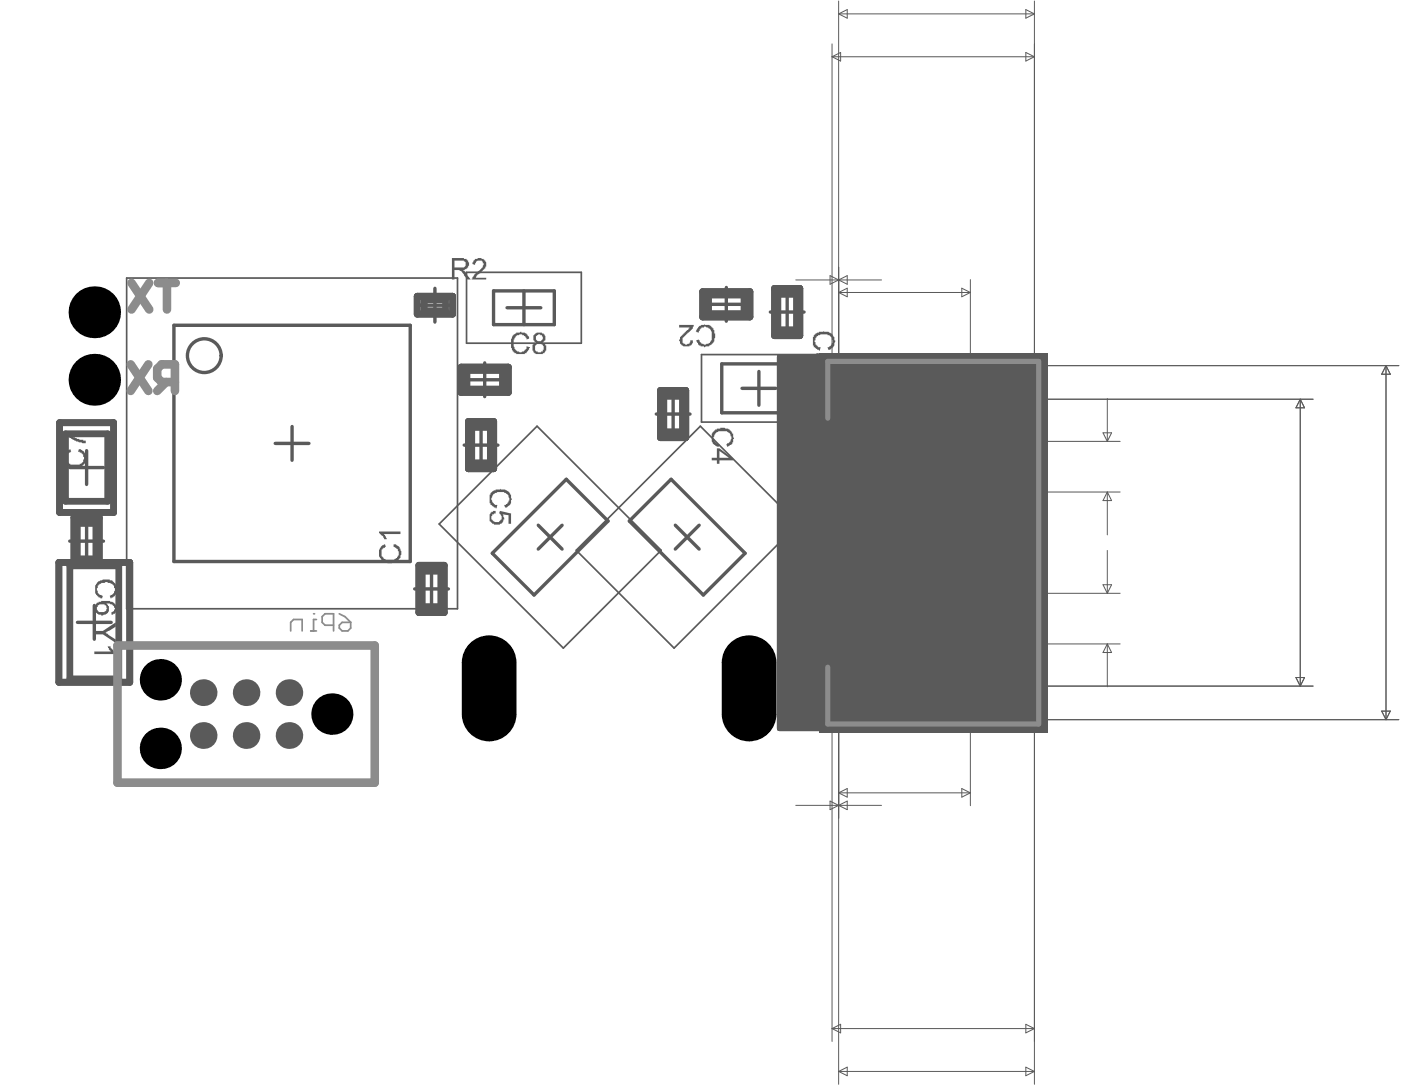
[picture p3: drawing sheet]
<svg xmlns="http://www.w3.org/2000/svg" width="138mm" height="107mm" viewBox="0 0 138 107" stroke-linecap="round" stroke-linejoin="round" font-family="sans-serif">
<path d="M76.9 35.2h26.1v36.7h-26.1z" fill="#5a5a5a"/>
<path d="M12.5 27.5h32.7v32.6h-32.7zM46.1 26.9h11.3v7h-11.3zM69.2 35h11.4v6.7h-11.4zM53 42.1l12.3 12.2-9.7 9.7-12.3-12.3zM69.1 42.1l9.7 9.6-12.3 12.3-9.6-9.7z" fill="none" stroke="#5a5a5a" stroke-width=".17"/>
<g fill="none" stroke="#5a5a5a" stroke-width=".33">
<path d="M17.2 32.1h23.3v23.4h-23.3zM41.3 30.1h3.3M42.9 28.5v3.3M46.2 37.5h3.3M47.8 35.8v3.4M48.7 28.7h6v3.4h-6zM50 30.4h3.4M51.7 28.7v3.4M66.4 39.2v3.4M70 30.1h3.4M71.2 35.9h7.4v4.9h-7.4zM71.7 28.4v3.3"/>
<path d="M73.2 38.3h3.4M74.9 36.7v3.3M76 30.8h3.4M77.7 29.1v3.4M6.9 46.2h3.3M6.9 53.4h3.3M8.5 44.5v3.3M8.5 51.8v3.3M9.3 59.8v3.3M27.2 43.8h3.3M28.8 42.1v3.4M40.9 58.2h3.4"/>
<path d="M42.6 56.5v3.3M45.8 44h3.4M47.5 42.3v3.3M53.1 51.9l2.4 2.3M55.5 51.9l-2.4 2.3M55.9 47.3l4.1 4.2-7.3 7.3-4.1-4.2zM64.8 40.9h3.3M66.2 47.3l7.3 7.3-4.1 4.2-7.3-7.3zM66.7 51.9l2.3 2.3M69 51.9l-2.3 2.3M7.6 61.5h3.4"/>
<circle cx="20.2" cy="35.1" r="1.67"/>
</g>
<path d="M76.9 35.2h26.1v36.7h-26.1zM76.9 35.2h26.1" fill="none" stroke="#5a5a5a" stroke-width=".51"/>
<path d="M82.1 36.1h20v35h-20z" fill="none" stroke="#5a5a5a" stroke-width=".1"/>
<g fill="none" stroke="#5a5a5a" stroke-width="1.7">
<circle cx="89.1" cy="43.6" r="1.27"/>
<circle cx="89.1" cy="63.6" r="1.27"/>
</g>
<path d="M41.2 29.3h3.5v1.7h-3.5zM45.5 36.3h4.7v2.5h-4.7zM65.2 38.6h2.5v4.6h-2.5zM69.4 28.8h4.6v2.5h-4.6zM76.5 28.5h2.5v4.6h-2.5zM5.8 55.5h7v11.9h-7zM5.9 41.7h5.3v8.9h-5.3zM7.3 51.1h2.5v4.7h-2.5zM41.3 55.8h2.5v4.7h-2.5zM46.2 41.6h2.5v4.7h-2.5z" fill="none" stroke="#5a5a5a" stroke-width=".67"/>
<g fill="#5a5a5a">
<path d="M50.6 33.1a1.26 1.26 0 0 1 1.1-.3l.3 .1 .2 .4v.1l-.2 .1a.42 .42 0 0 0-.5-.4v-.1a.74 .74 0 0 0-.8 .9 .56 .56 0 0 0 .2 .6l.1 .1a.45 .45 0 0 0 .8-.1h.2v-.3l.3 .1-.1 .1a.78 .78 0 0 1-1 .6h-.2l-.1-.1a1.13 1.13 0 0 1-.5-1.1v-.4h.1z"/>
<path d="M69.1 32.2l.1-.1a1.26 1.26 0 0 1 1.1 .2l.1 .3h.1v.3h.1a1.19 1.19 0 0 1-.5 1.2l-.5 .2-.1-.1h-.3v-.1l-.3-.1v-.1l-.2-.2v-.1l.3-.1 .1 .1a.3 .3 0 0 0 .3 .3l.1 .1a.8 .8 0 0 0 .8-1.1v-.1a.87 .87 0 0 0-.6-.5h-.3a.3 .3 0 0 0-.3 .4h-.1v.1h-.4h.1l.1-.4z"/>
<path d="M67 32.1h1.5v.2h-.1a.87 .87 0 0 1-.5 .5l-.4 .5a.44 .44 0 0 0-.1 .6h.1a.33 .33 0 0 0 .6 0v-.3h.3a.63 .63 0 0 1-.9 .6 .61 .61 0 0 1-.4-.8l1-1.1h-1.1z"/>
<path d="M70.4 42.6l.2-.2h.2v-.1h.3v-.1a1.19 1.19 0 0 1 1.2 .6l.2 .5h-.1v.4h-.1l-.1 .2h-.2l-.1 .2h-.1l-.1-.2 .1-.1a.3 .3 0 0 0 .3-.4 .63 .63 0 0 0-.7-.8 .72 .72 0 0 0-.7 .1 .72 .72 0 0 0-.2 .8l.2 .3 .3 .1-.1 .3v-.1a.92 .92 0 0 1-.6-1.2z"/>
<path d="M9.3 62.3h.9l1.2-.8v.4l-1 .6 1 .7v.3l-1.2-.9h-.9z"/>
<path d="M9.3 64.3h1.6l-.2-.1v-.4h-.1h.3v.2l.5 .4v.2h-2.1z"/>
<path d="M48.6 48.5l.5-.2a1.15 1.15 0 0 1 1.3 .5v.2a.86 .86 0 0 1-.5 1.1l-.1-.2a.42 .42 0 0 0 .4-.5h.1a.74 .74 0 0 0-.9-.8 .56 .56 0 0 0-.6 .2l-.1 .1a.45 .45 0 0 0 .1 .8v.2h.3l-.1 .3-.1-.1a.78 .78 0 0 1-.6-1v-.3h.1v-.1z"/>
<path d="M48.4 50.6l.3-.1h.2v.2h-.1a.4 .4 0 0 0-.3 .4 .4 .4 0 0 0 .3 .4v.1a.38 .38 0 0 0 .5-.2 .34 .34 0 0 0 0-.6v-.1v-.2l1.1 .2v1h-.2v-.8l-.6-.1 .1 .1a.64 .64 0 0 1-.5 .9h-.4l-.1-.1a.66 .66 0 0 1-.3-1z"/>
<path d="M80.4 33a1.64 1.64 0 0 1 1.3-.2l.3 .1a.86 .86 0 0 1 .4 1l-.1 .4-.4 .2h-.1l-.1-.2a.42 .42 0 0 0 .4-.4h.1a.76 .76 0 0 0-.9-.9h-.3l-.1 .1a.44 .44 0 0 0-.4 .5h-.1l.1 .4 .2 .3h.3l-.1 .3-.1-.1a.78 .78 0 0 1-.6-1v-.2h.1z"/>
<path d="M80.4 35l.4-.1v.2a.39 .39 0 0 0-.4 .3 .39 .39 0 0 0 .3 .5l.1 .1a.42 .42 0 0 0 .5-.4v-.2h.2v.2a.34 .34 0 0 0 .5 .2h.1l.1-.3-.3-.4h-.1v-.2l.2 .1a.45 .45 0 0 1 .4 .5v.1a.6 .6 0 0 1-.7 .5l-.3-.1v-.2l-.1 .2a.59 .59 0 0 1-1-.1h-.1v-.3a.56 .56 0 0 1 .2-.6z"/>
<path d="M6.7 44.4h.2l.1 .2-.1 .1a.3 .3 0 0 0-.3 .3l-.1 .1 .1 .5a1.45 1.45 0 0 0 1.3 .3v-.1a.32 .32 0 0 0 .3-.4h.1v-.3l-.1-.1a.3 .3 0 0 0-.3-.3v-.1h-.2l.1-.2h.2a.78 .78 0 0 1 .5 1.1l-.1 .2a1.17 1.17 0 0 1-1.5 .4h-.2l-.3-.3-.1-.5v-.5z"/>
<path d="M6.3 42.7h.3l.1 .1 .2 .1 .3 .3 .7 .2 .6 .1v.3a2.59 2.59 0 0 1-1.5-.5h-.1l-.3-.3v1.1h-.3z"/>
<path d="M9.7 57.4a1.69 1.69 0 0 1 1.3-.1l.5 .5 .1 .5h-.1v.4h-.1a.44 .44 0 0 1-.4 .3l-.1 .1-.1-.3h.1a.3 .3 0 0 0 .4-.4v-.1v-.2v-.1a.3 .3 0 0 0-.4-.3v-.1h-.2a1.1 1.1 0 0 0-1.1 .2v.2a.59 .59 0 0 0 .6 .8l-.1 .3-.3-.1a.98 .98 0 0 1-.3-1.3z"/>
<path d="M46.8 25.7l.3-.1a.64 .64 0 0 1 .9 .5l-.1 .4-.5 .5-.3 .1-.1 .2v.1h1v.2h-1.4l.2-.5 .5-.3 .3-.4a.34 .34 0 0 0 0-.6v-.1a.56 .56 0 0 0-.6 .2l-.1 .3-.3-.1v-.2h.1z"/>
<path d="M37.7 53.9l.3-.1 .1 .2-.1 .1a.32 .32 0 0 0-.3 .4 .38 .38 0 0 0 .1 .5 .74 .74 0 0 0 .9 .3 .64 .64 0 0 0 .6-1l-.2-.2-.2-.1v-.3v.1h.1a.93 .93 0 0 1 .6 .9 .93 .93 0 0 1-.7 .8l-.2 .1-.6-.1a.91 .91 0 0 1-.7-1v-.2h.1v-.2z"/>
<path d="M37.4 52.5h2.1v.2h-1.6l.3 .5h-.3l-.1-.2-.4-.3z"/>
<path d="M52.9 33.2a.36 .36 0 0 0 .3 .5 .36 .36 0 0 0 .4-.4l-.3-.3h-.1zM52.8 34.1v.1a.34 .34 0 0 0 .3 .5v.1a.44 .44 0 0 0 .5-.2 .44 .44 0 0 0-.1-.6l-.1-.1a.38 .38 0 0 0-.5 .2zM52.8 32.9l.2-.1a.63 .63 0 0 1 .8 .7l-.1 .3h-.2a.62 .62 0 0 1 .4 .7 .62 .62 0 0 1-.7 .5 .63 .63 0 0 1-.6-.9l.1-.2h.2l-.1-.1a.63 .63 0 0 1-.2-.7z"/>
<path d="M71 44.5v.7h.9zM70.8 44.3h.2l1.4 1v.2h-1.4v.3h-.2v-.3h-.5v-.3h.5z"/>
<path d="M9.6 59.5a1.95 1.95 0 0 1 1.7 0v.2a.63 .63 0 0 1 .2 .7l-.3 .3h-.2v-.3a.44 .44 0 0 0 .3-.4 .3 .3 0 0 0-.4-.3l-.1-.1h-.3a.6 .6 0 0 1 .3 .6 .6 .6 0 0 1-.6 .5l-.2 .1v-.1h-.3l-.1-.2a.44 .44 0 0 1-.2-.6v-.1zM9.6 59.8v.1a.35 .35 0 0 0 0 .3 .35 .35 0 0 0 .3 .2 .46 .46 0 0 0 .6-.2l.1-.1-.1-.2a.72 .72 0 0 0-.9-.1z"/>
<path d="M44.9 25.7v.7h.6a.35 .35 0 0 0 .5-.3 .35 .35 0 0 0-.5-.4zM44.6 25.5h1.2l.1 .1a.3 .3 0 0 1 .3 .3h.1v.3h-.1a.3 .3 0 0 1-.3 .4v.1h-.2l.3 .2v.2l.5 .5h-.4l-.5-.8h-.2v-.1h-.5v.9h-.3z"/>
</g>
<g fill="none" stroke="#5a5a5a" stroke-width=".1">
<path d="M82.1 4.3v31.8M82.1 5.6l.9-.4v.8zM82.1 5.6h20M82.8 .1v107M82.8 1.4l.8-.5v.9zM82.8 1.4h19.3M101.3 .9l.8 .5-.8 .4zM101.3 5.2l.8 .4-.8 .4zM102.1 .1v36h36M78.5 27.6h8.5M81.9 27.2l1.7 .9v-.9l-1.7 .9zM82.8 28.9l.8-.4v.8z"/>
<path d="M82.8 28.9h13M94.9 28.5l.9 .4-.9 .4zM95.8 39.4h33.8M95.8 27.6v52M109.3 39.4v4.2M128.3 39.4v28.4M128.3 39.4l.5 .9h-.9zM136.8 36.1v35M136.8 36.1l.4 .9h-.8zM82.8 58.6h27.8M82.8 43.6h27.8M82.8 48.6h27.8"/>
<path d="M108.9 57.7h.8l-.4 .9zM108.9 42.7h.8l-.4 .9zM109.3 48.6v4.2M109.3 54.4v4.2M109.3 48.6l.4 .8h-.8zM78.5 79.5h8.5M81.9 79.1v.9l1.7-.9v.9zM82.1 71.1v31.7M82.8 63.6h27.8M82.8 78.3l.8-.4v.8zM82.8 78.3h13M94.9 77.9l.9 .4-.9 .4z"/>
<path d="M95.8 67.8h33.8M109.3 63.6v4.2M109.3 63.6l.4 .8h-.8zM127.9 66.9h.9l-.5 .9zM136.4 70.2h.8l-.4 .9zM138.1 71.1h-36v36M82.1 101.6h20M82.1 101.6l.9-.4v.8zM82.8 105.8l.8-.4v.8zM82.8 105.8h19.3M101.3 105.4l.8 .4-.8 .4zM101.3 101.2l.8 .4-.8 .4z"/>
</g>
<path d="M80.9 34.8h22.5v37.5h-22.5z" fill="#5a5a5a"/>
<g fill="none" stroke="#5a5a5a" stroke-width=".67">
<path d="M41.2 29.3h3.5v1.7h-3.5zM41.9 29.6h2.1v1.1h-2.1zM45.5 36.3h4.7v2.5h-4.7zM46.1 36.6h3.5v1.8h-3.5zM65.2 38.6h2.5v4.6h-2.5zM65.5 39.1h1.9v3.5h-1.9zM69.4 28.8h4.6v2.5h-4.6zM69.9 29.1h3.5v1.9h-3.5zM76.5 28.5h2.5v4.6h-2.5zM76.8 29.1h1.8v3.5h-1.8zM5.8 55.5h7v11.9h-7zM5.9 41.7h5.3v8.9h-5.3z"/>
<path d="M6.5 42.8h4.1v6.7h-4.1zM6.9 55.9h4.8v11.1h-4.8zM7.3 51.1h2.5v4.7h-2.5zM7.6 51.7h1.9v3.5h-1.9zM41.3 55.8h2.5v4.7h-2.5zM41.7 56.4h1.8v3.5h-1.8zM46.2 41.6h2.5v4.7h-2.5zM46.6 42.2h1.8v3.5h-1.8z"/>
</g>
<path d="M81.7 41.3v-5.6h20.8v35.8h-20.8v-5.6" fill="none" stroke="#8c8c8c" stroke-width=".51"/>
<path d="M12.9 36l1.7 2.6M13 27.9l1.7 2.7M14.6 36l-1.7 2.6M14.7 27.9l-1.7 2.7M15.6 27.9h1.8M16.4 37.7l-.9 .9M16.5 27.9v2.7M17.3 37.7h-1.3l-.5-.4v-.9l.5-.4h1.3v2.6M11.6 63.7h25.4v13.6h-25.4z" fill="none" stroke="#8c8c8c" stroke-width=".85"/>
<path d="M28.7 62.3v-.8l.3-.3h.8v1.1M30.7 62.3h.5M31 60.6h.1M31.2 61.2h-.2v1.1M32.9 61.7h-.8l-.3-.2v-.6l.3-.3h.8v1.7M33.5 60.6l.6 .3 .5 .6M33.8 61.5h.8v.5l-.3 .3h-.5l-.3-.3v-.3z" fill="none" stroke="#8c8c8c" stroke-width=".17"/>
<g fill="#000">
<path d="M48.3 70.5v2.7zM45.6 70.5h2.7v2.7a2.7 2.7 0 0 1-2.7-2.7z"/>
<path d="M48.3 70.5h2.7zM48.3 70.5h2.7a2.7 2.7 0 0 1-2.7 2.7z"/>
<path d="M48.3 62.7v2.7zM48.3 62.7a2.7 2.7 0 0 1 2.7 2.7h-2.7z"/>
<path d="M45.6 65.4h2.7zM46.6 63.3l.5-.3 .6-.2 .6-.1v2.7h-2.7a2.69 2.69 0 0 1 1-2.1z"/>
<path d="M73.9 70.5v2.7zM71.2 70.5h2.7v2.7a2.7 2.7 0 0 1-2.7-2.7z"/>
<path d="M73.9 70.5h2.7zM73.9 70.5h2.7a2.7 2.7 0 0 1-2.7 2.7z"/>
<path d="M73.9 62.7v2.7zM73.9 62.7a2.7 2.7 0 0 1 2.7 2.7h-2.7z"/>
<path d="M71.2 65.4h2.7zM72.3 63.3l.5-.3 .5-.2 .6-.1v2.7h-2.7a2.69 2.69 0 0 1 1.1-2.1z"/>
<circle cx="9.3" cy="37.5" r="2.55"/>
<circle cx="9.3" cy="30.8" r="2.55"/>
<circle cx="15.8" cy="73.9" r="2.04"/>
<circle cx="15.8" cy="67.1" r="2.04"/>
<circle cx="32.8" cy="70.5" r="2.04"/>
</g>
<g fill="#000">
<path d="M48.3 62.7l2.7 2.7v5.1l-2.7 2.7-2.7-2.7v-5.1z" fill-rule="evenodd"/>
<path d="M73.9 62.7l2.7 2.7v5.1l-2.7 2.7-2.7-2.7v-5.1z" fill-rule="evenodd"/>
</g>
<g fill="#5a5a5a">
<path d="M77.8 62.4h10v2.4h-10z" fill-rule="evenodd"/>
<path d="M77.8 57.4h10v2.4h-10z" fill-rule="evenodd"/>
<path d="M77.8 52.4h10v2.4h-10z" fill-rule="evenodd"/>
<path d="M77.8 47.4h10v2.4h-10z" fill-rule="evenodd"/>
<path d="M77.8 42.4h10v2.4h-10z" fill-rule="evenodd"/>
<path d="M92.4 65.8h6.7v3.9h-6.7z" fill-rule="evenodd"/>
<path d="M92.4 37.4h6.7v4h-6.7z" fill-rule="evenodd"/>
</g>
<g fill="#5a5a5a">
<circle cx="20.1" cy="72.6" r="1.32"/>
<circle cx="20.1" cy="68.4" r="1.32"/>
<circle cx="24.3" cy="68.4" r="1.32"/>
<circle cx="24.3" cy="72.6" r="1.32"/>
<circle cx="28.5" cy="68.4" r="1.32"/>
<circle cx="28.5" cy="72.6" r="1.32"/>
</g>
</svg>
